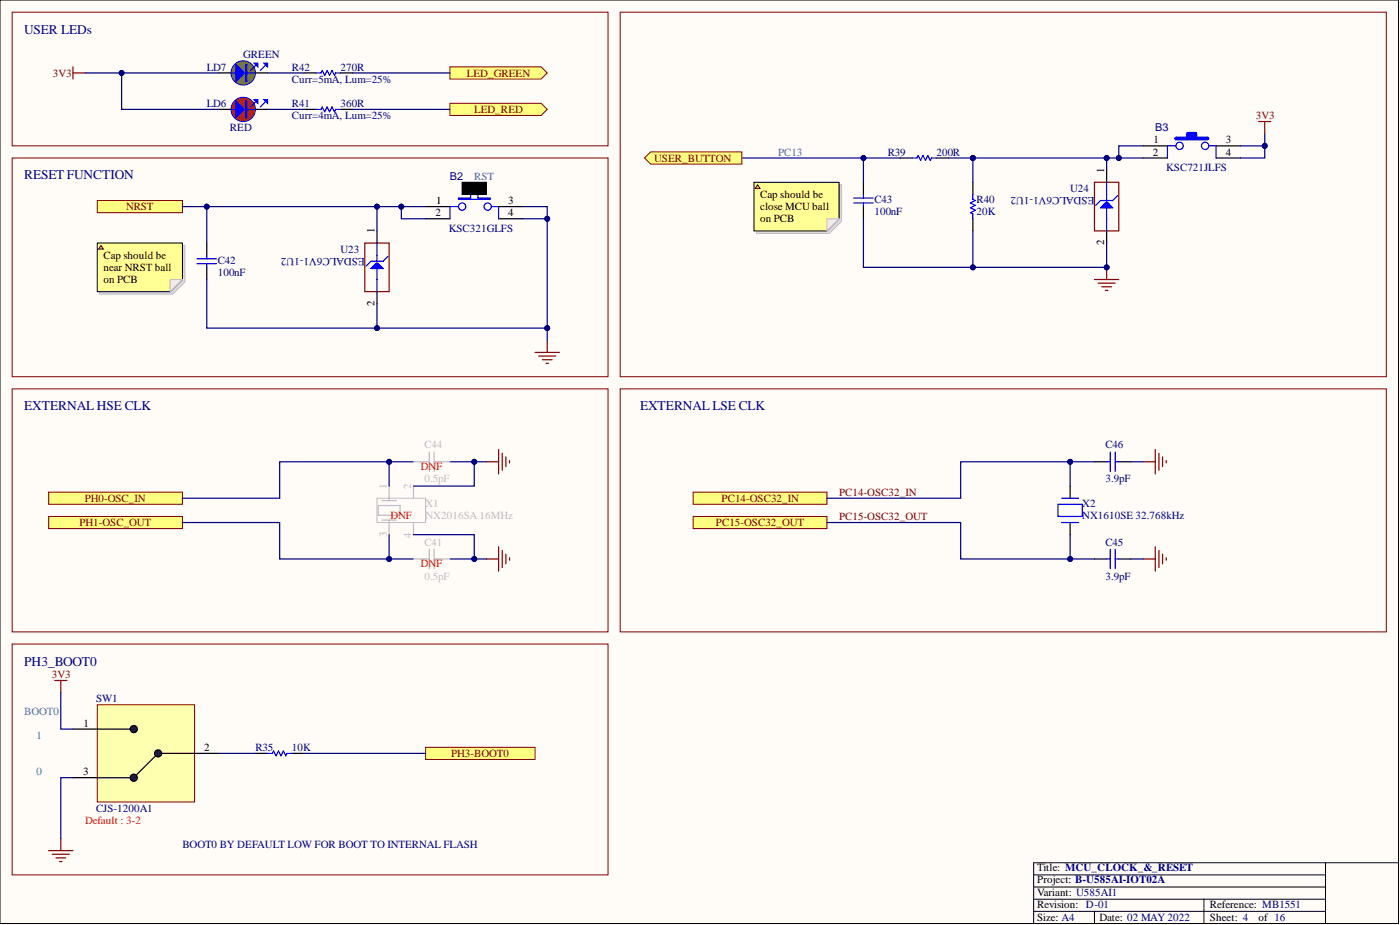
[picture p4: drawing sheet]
<svg xmlns="http://www.w3.org/2000/svg" width="292mm" height="193mm" viewBox="0 0 292 193" stroke-linecap="round" stroke-linejoin="round" font-family="sans-serif">
<defs><g id="words">
<g font-size="2.8" fill="#000080">
<text x="5.1" y="7">USER LEDs</text>
<text x="5.1" y="37.4">RESET FUNCTION</text>
<text x="5.1" y="85.6">EXTERNAL HSE CLK</text>
<text x="133.5" y="85.6">EXTERNAL LSE CLK</text>
<text x="5.1" y="138.8">PH3_BOOT0</text>
</g>
<g font-size="2.3" fill="#800000">
<text x="11" y="16">3V3</text>
<text x="97.4" y="16">LED_GREEN</text>
<text x="99" y="23.6">LED_RED</text>
<text x="262" y="24.8">3V3</text>
<text x="136.5" y="33.7">USER_BUTTON</text>
<text x="26.3" y="43.9">NRST</text>
<text x="17.7" y="104.7">PH0-OSC_IN</text>
<text x="150.5" y="104.7">PC14-OSC32_IN</text>
<text x="175.1" y="103.4">PC14-OSC32_IN</text>
<text x="16.6" y="109.8">PH1-OSC_OUT</text>
<text x="149.4" y="109.8">PC15-OSC32_OUT</text>
<text x="175.1" y="108.5">PC15-OSC32_OUT</text>
<text x="10.8" y="141.5">3V3</text>
<text x="94.1" y="157.9">PH3-BOOT0</text>
</g>
<g font-size="2.3" fill="#000080">
<text x="43.1" y="14.7">LD7</text>
<text x="50.7" y="12.2">GREEN</text>
<text x="60.9" y="17.2">Curr=5mA, Lum=25%</text>
<text x="60.9" y="14.7">R42</text>
<text x="71" y="14.7">270R</text>
<text x="43.1" y="22.3">LD6</text>
<text x="60.9" y="22.3">R41</text>
<text x="71" y="22.3">360R</text>
<text x="48" y="27.4">RED</text>
<text x="60.9" y="24.8">Curr=4mA, Lum=25%</text>
<text x="241" y="27.4">B3</text>
<text x="185.2" y="32.5">R39</text>
<text x="195.4" y="32.5">200R</text>
<text x="243.3" y="35.7">KSC721JLFS</text>
<text x="93.9" y="37.5">B2</text>
<text x="223.3" y="40.1">U24</text>
<text x="228.4" y="41.1" transform="rotate(-180 228.4 41.1)">ESDALC6V1-1U2</text>
<text x="182.4" y="44.9">100nF</text>
<text x="182.4" y="42.3">C43</text>
<text x="203.7" y="44.9">20K</text>
<text x="203.7" y="42.3">R40</text>
<text x="71" y="52.7">U23</text>
<text x="76.1" y="53.7" transform="rotate(-180 76.1 53.7)">ESDALC6V1-1U2</text>
<text x="93.6" y="48.4">KSC321GLFS</text>
<text x="45.4" y="57.5">100nF</text>
<text x="45.4" y="55">C42</text>
<text x="230.6" y="93.5">C46</text>
<text x="230.6" y="100.6">3.9pF</text>
<text x="225.8" y="105.7">X2</text>
<text x="225.8" y="108.2">NX1610SE 32.768kHz</text>
<text x="230.6" y="113.8">C45</text>
<text x="230.6" y="120.9">3.9pF</text>
<text x="20" y="146.5">SW1</text>
<text x="53.3" y="156.7">R35</text>
<text x="60.9" y="156.7">10K</text>
<text x="20" y="169.3">CJS-1200A1</text>
<text x="38.1" y="176.9">BOOT0 BY DEFAULT LOW FOR BOOT TO INTERNAL FLASH</text>
</g>
<g font-size="2.3">
<text x="240.7" y="29.9">1</text>
<text x="255.8" y="29.9">3</text>
<text x="240.5" y="32.5">2</text>
<text x="255.8" y="32.5">4</text>
<text x="158.6" y="41.3">Cap should be</text>
<text x="230.4" y="36" transform="rotate(-90 230.4 36)">1</text>
<text x="90.8" y="45.1">2</text>
<text x="91" y="42.6">1</text>
<text x="106.1" y="42.6">3</text>
<text x="106.1" y="45.1">4</text>
<text x="158.6" y="43.9">close MCU ball</text>
<text x="158.6" y="46.4">on PCB</text>
<text x="78.1" y="48.7" transform="rotate(-90 78.1 48.7)">1</text>
<text x="230.4" y="51.2" transform="rotate(-90 230.4 51.2)">2</text>
<text x="21.6" y="54">Cap should be</text>
<text x="21.6" y="56.5">near NRST ball</text>
<text x="21.6" y="59.1">on PCB</text>
<text x="78.1" y="63.9" transform="rotate(-90 78.1 63.9)">2</text>
<text x="17.4" y="151.6">1</text>
<text x="17.3" y="161.7">3</text>
<text x="42.6" y="156.7">2</text>
<text x="216.4" y="181.8">Title: MCU_CLOCK_&amp;_RESET</text>
<text x="216.4" y="184.3">Project: B-U585AI-IOT02A</text>
<text x="216.4" y="189.4">Revision: D-01</text>
<text x="216.4" y="186.8">Variant: U585AI1</text>
<text x="252.5" y="189.4">Reference: MB1551</text>
<text x="216.4" y="192.2">Size: A4</text>
<text x="229.4" y="192.2">Date: 02 MAY2022</text>
<text x="252.5" y="192.2">Sheet: 4</text>
<text x="262.6" y="192.2">of 16</text>
</g>
<g font-size="2.3" fill="#009cca">
<text x="162.4" y="32.5">PC13</text>
<text x="99" y="37.5">RST</text>
<text x="5.1" y="149.1">BOOT0</text>
<text x="7.6" y="154.1">1</text>
<text x="7.6" y="161.7">0</text>
</g>
<g font-size="2.3" fill="#bfbebc">
<text x="88.6" y="93.5">C44</text>
<text x="80.7" y="101.9" transform="rotate(-90 80.7 101.9)">1</text>
<text x="85.8" y="101.9" transform="rotate(-90 85.8 101.9)">2</text>
<text x="88.6" y="100.6">0.5pF</text>
<text x="88.8" y="105.7">X1</text>
<text x="80.7" y="112" transform="rotate(-90 80.7 112)">3</text>
<text x="85.8" y="112.1" transform="rotate(-90 85.8 112.1)">4</text>
<text x="88.6" y="113.8">C41</text>
<text x="88.8" y="108.2">NX2016SA 16MHz</text>
<text x="88.6" y="120.9">0.5pF</text>
</g>
<g font-size="2.3" fill="#f00">
<text x="87.8" y="98.1">DN</text>
<text x="91" y="98.1">F</text>
<text x="81.4" y="108.2">DNF</text>
<text x="87.8" y="118.4">DN</text>
<text x="91" y="118.4">F</text>
<text x="17.8" y="171.9">Default : 3-2</text>
</g>
</g></defs>
<path d="M0 0h291.8v192.7h-291.8z" fill-rule="evenodd" fill="#fffcf8"/>
<path d="M0 0h291.8v192.7h-291.8z" fill="none" stroke="#000" stroke-width=".21"/>
<path d="M0 0h291.8v192.7h-291.8z" fill-rule="evenodd" fill="#fffcf8"/>
<path d="M0 0h291.8v192.7h-291.8zM276.6 180v12.7M291.8 180h-76.1v12.7M215.7 182.5h60.9M215.7 185.1h60.9M215.7 190.1h60.9M215.7 187.6h60.9M228.4 190.1v2.6M251.2 187.6v5.1" fill="none" stroke="#000" stroke-width=".21"/>
<path d="M238.5 96.3h2.5M241 93.8v5.1M241.8 94.6v3.5M242.6 95.3v2M243.3 96.1v.5M238.5 116.6h2.5M241 114.1v5M241.8 114.8v3.6M242.6 115.6v2M243.3 116.4v.5" fill="none" stroke="#800000" stroke-width=".25"/>
<path d="M20.3 41.8h17.8v2.6h-17.8z" fill-rule="evenodd" fill="#ffff80"/>
<path d="M2.5 2.5h124.4v27.9h-124.4zM129.4 2.5h159.8v76.1h-159.8zM2.5 33h124.4v45.6h-124.4zM20.3 41.8h17.8v2.6h-17.8zM129.4 81.1h159.8v50.7h-159.8z" fill="none" stroke="#800000" stroke-width=".21"/>
<path d="M76.1 50.7h5.1v10.1h-5.1z" fill="none" stroke="#800000" stroke-width=".25"/>
<path d="M78.7 48.2v2.5M78.7 60.8v2.6" fill="none" stroke="#000" stroke-width=".25"/>
<path d="M77.6 55.8h2.1M77.9 56v-.5h1.5v.5M78.1 56v-.7h1.1v.7M78.4 55l-1 1h2.5l-1-1M78.4 55h.5M78.4 55v1M78.7 50.7v10.1M78.9 55v1M80.9 53.5l-1 1h-2.5l-1 1" fill="none" stroke="#00f" stroke-width=".25"/>
<path d="M88.8 155.9h22.8v2.5h-22.8z" fill-rule="evenodd" fill="#ffff80"/>
<path d="M2.5 134.4h124.4v48.1h-124.4zM88.8 155.9h22.8v2.5h-22.8z" fill="none" stroke="#800000" stroke-width=".21"/>
<path d="M111.6 73.5h5.1M112.4 74.3h3.6M113.2 75h2M113.9 75.8h.5M114.2 71v2.5" fill="none" stroke="#800000" stroke-width=".25"/>
<path d="M144.6 102.7h27.9v2.5h-27.9z" fill-rule="evenodd" fill="#ffff80"/>
<path d="M144.6 102.7h27.9v2.5h-27.9z" fill="none" stroke="#800000" stroke-width=".21"/>
<path d="M144.6 107.7h27.9v2.6h-27.9z" fill-rule="evenodd" fill="#ffff80"/>
<path d="M144.6 107.7h27.9v2.6h-27.9z" fill="none" stroke="#800000" stroke-width=".21"/>
<path d="M15.2 13.9v2.6M15.2 15.2h2.6" fill="none" stroke="#800000" stroke-width=".25"/>
<path d="M93.9 21.6h19l1.3 1.2-1.3 1.3h-19z" fill-rule="evenodd" fill="#ffff80"/>
<path d="M93.9 21.6h19l1.3 1.2-1.3 1.3h-19z" fill="none" stroke="#800000" stroke-width=".21"/>
<path d="M93.9 13.9h19l1.3 1.3-1.3 1.3h-19z" fill-rule="evenodd" fill="#ffff80"/>
<path d="M93.9 13.9h19l1.3 1.3-1.3 1.3h-19z" fill="none" stroke="#800000" stroke-width=".21"/>
<path d="M63.4 15.2h2.6M71 15.2h2.6M63.4 22.8h2.6M71 22.8h2.6" fill="none" stroke="#000" stroke-width=".25"/>
<path d="M66 15.2h1l.2-.5 .5 1 .6-1 .5 1 .5-1 .5 1 .2-.5h1M66 22.8h1l.2-.5 .5 1 .6-1 .5 1 .5-1 .5 1 .2-.5h1" fill="none" stroke="#00f" stroke-width=".25"/>
<circle cx="50.7" cy="15.2" r="2.54" fill="#0f0"/>
<circle cx="50.7" cy="15.2" r="2.54" fill="none" stroke="#00f" stroke-width=".21"/>
<path d="M53.3 13.7l-1 1M55.3 13.7l-1 1" fill="none" stroke="#00f" stroke-width=".25"/>
<path d="M53 13.2h.8v.7z" fill="#00f"/>
<path d="M53 13.2h.8v.7z" fill="none" stroke="#00f" stroke-width=".25"/>
<path d="M55.1 13.2h.7v.7z" fill="#00f"/>
<g fill="none" stroke="#00f" stroke-width=".25">
<path d="M48.2 15.2h5.1M49.2 15.5h1.5M49.2 15h1.5M49.2 14.7h1.3v1h-1.3M49.2 14.5h1v1.5h-1M49.2 14.2h.8v2h-.8M49.2 13.9h.5v2.6h-.5M49.5 13.7v3M50.7 15l-1.5-1.6v3.6l1.5-1.5M50.7 15v.5M51.3 13.4h.2v3.6h-.2zM51.3 15.5h.2"/>
<path d="M51.3 15h.2M55.1 13.2h.7v.7z"/>
</g>
<path d="M45.7 15.2h2.5M53.3 15.2h2.5" fill="none" stroke="#000" stroke-width=".25"/>
<path d="M101.5 96.3h2.5M104 93.8v5.1M104.8 94.6v3.5M105.6 95.3v2M106.3 96.1v.5M101.5 116.6h2.5M104 114.1v5M104.8 114.8v3.6M105.6 115.6v2M106.3 116.4v.5" fill="none" stroke="#800000" stroke-width=".25"/>
<path d="M10.1 102.7h28v2.5h-28z" fill-rule="evenodd" fill="#ffff80"/>
<path d="M10.1 102.7h28v2.5h-28z" fill="none" stroke="#800000" stroke-width=".21"/>
<path d="M10.1 107.7h28v2.6h-28z" fill-rule="evenodd" fill="#ffff80"/>
<path d="M2.5 81.1h124.4v50.7h-124.4zM10.1 107.7h28v2.6h-28z" fill="none" stroke="#800000" stroke-width=".21"/>
<circle cx="50.7" cy="22.8" r="2.54" fill="#f00"/>
<circle cx="50.7" cy="22.8" r="2.54" fill="none" stroke="#00f" stroke-width=".21"/>
<path d="M53.3 21.3l-1 1M55.3 21.3l-1 1" fill="none" stroke="#00f" stroke-width=".25"/>
<path d="M53 20.8h.8v.8z" fill="#00f"/>
<path d="M53 20.8h.8v.8z" fill="none" stroke="#00f" stroke-width=".25"/>
<path d="M55.1 20.8h.7v.8z" fill="#00f"/>
<g fill="none" stroke="#00f" stroke-width=".25">
<path d="M48.2 22.8h5.1M49.2 23.1h1.5M49.2 22.6h1.5M49.2 22.3h1.3v1h-1.3M49.2 22.1h1v1.5h-1M49.2 21.8h.8v2h-.8M49.2 21.6h.5v2.5h-.5M49.5 21.3v3M50.7 22.6l-1.5-1.6v3.6l1.5-1.5M50.7 22.6v.5M51.3 21h.2v3.6h-.2zM51.3 23.1h.2"/>
<path d="M51.3 22.6h.2M55.1 20.8h.7v.8zM41.1 54h4.1M41.1 55h4.1M43.1 53.2v.8M43.1 55v.8M95.7 41.3h2.5v-.7h1.5v.7h2.6v.3h-6.6zM95.7 43.1h-1.8v2.5M102.5 43.1h1.5v2.5"/>
<circle cx="96.4" cy="43.1" r=".76"/>
<circle cx="101.7" cy="43.1" r=".76"/>
</g>
<path d="M45.7 22.8h2.5M53.3 22.8h2.5M43.1 50.7v2.5M43.1 55.8v2.5M88.8 43.1h5.1M88.8 45.6h5.1M104 43.1h5.1M104 45.6h5.1" fill="none" stroke="#000" stroke-width=".25"/>
<path d="M78.7 103.9h10.1v5.1h-10.1z" fill="none" stroke="#bfbebc" stroke-width=".21"/>
<path d="M78.9 105.5h4.6v2h-4.6zM79.7 104.4h3M79.7 108.5h3M81.2 101.4v3M81.2 108.5v3M86.3 101.4v2.5M86.3 109v2.5" fill="none" stroke="#bfbebc" stroke-width=".25"/>
<path d="M96.4 38h5.1v2.6h-5.1z" fill-rule="evenodd" fill="#000"/>
<path d="M96.4 38h5.1v2.6h-5.1z" fill="none" stroke="#000" stroke-width=".21"/>
<path d="M236 96.3h2.5M223.3 111.5v5.1M236 116.6h2.5" fill="none" stroke="#000080" stroke-width=".25"/>
<circle cx="223.3" cy="116.6" r=".51" fill="#000080"/>
<circle cx="223.3" cy="116.6" r=".51" fill="none" stroke="#000080" stroke-width=".21"/>
<path d="M223.3 96.3v5.1" fill="none" stroke="#000080" stroke-width=".25"/>
<circle cx="223.3" cy="96.3" r=".51" fill="#000080"/>
<circle cx="223.3" cy="96.3" r=".51" fill="none" stroke="#000080" stroke-width=".21"/>
<path d="M109.1 45.6h5.1" fill="none" stroke="#000080" stroke-width=".25"/>
<circle cx="114.2" cy="45.6" r=".51" fill="#000080"/>
<circle cx="114.2" cy="45.6" r=".51" fill="none" stroke="#000080" stroke-width=".21"/>
<path d="M88.8 43.1h-5.1v2.5h5.1" fill="none" stroke="#000080" stroke-width=".25"/>
<circle cx="83.7" cy="43.1" r=".51" fill="#000080"/>
<circle cx="83.7" cy="43.1" r=".51" fill="none" stroke="#000080" stroke-width=".21"/>
<path d="M45.7 15.2h-20.3v7.6h20.3M55.8 15.2h7.6M73.6 15.2h20.3M55.8 22.8h7.6M73.6 22.8h20.3" fill="none" stroke="#000080" stroke-width=".25"/>
<circle cx="25.4" cy="15.2" r=".51" fill="#000080"/>
<circle cx="25.4" cy="15.2" r=".51" fill="none" stroke="#000080" stroke-width=".21"/>
<path d="M17.8 15.2h7.6" fill="none" stroke="#000080" stroke-width=".25"/>
<circle cx="25.4" cy="15.2" r=".51" fill="#000080"/>
<circle cx="25.4" cy="15.2" r=".51" fill="none" stroke="#000080" stroke-width=".21"/>
<path d="M38.1 109h20.3v7.6h22.8" fill="none" stroke="#000080" stroke-width=".25"/>
<circle cx="81.2" cy="116.6" r=".51" fill="#000080"/>
<circle cx="81.2" cy="116.6" r=".51" fill="none" stroke="#000080" stroke-width=".21"/>
<path d="M99 96.3v5.1h-12.7" fill="none" stroke="#000080" stroke-width=".25"/>
<circle cx="99" cy="96.3" r=".51" fill="#000080"/>
<circle cx="99" cy="96.3" r=".51" fill="none" stroke="#000080" stroke-width=".21"/>
<path d="M86.3 111.5h12.7v5.1" fill="none" stroke="#000080" stroke-width=".25"/>
<circle cx="99" cy="116.6" r=".51" fill="#000080"/>
<circle cx="99" cy="116.6" r=".51" fill="none" stroke="#000080" stroke-width=".21"/>
<path d="M93.9 116.6h7.6" fill="none" stroke="#000080" stroke-width=".25"/>
<circle cx="99" cy="116.6" r=".51" fill="#000080"/>
<circle cx="99" cy="116.6" r=".51" fill="none" stroke="#000080" stroke-width=".21"/>
<path d="M38.1 43.1h45.6" fill="none" stroke="#000080" stroke-width=".25"/>
<circle cx="43.1" cy="43.1" r=".51" fill="#000080"/>
<circle cx="43.1" cy="43.1" r=".51" fill="none" stroke="#000080" stroke-width=".21"/>
<circle cx="78.7" cy="43.1" r=".51" fill="#000080"/>
<circle cx="78.7" cy="43.1" r=".51" fill="none" stroke="#000080" stroke-width=".21"/>
<circle cx="83.7" cy="43.1" r=".51" fill="#000080"/>
<circle cx="83.7" cy="43.1" r=".51" fill="none" stroke="#000080" stroke-width=".21"/>
<path d="M78.7 63.4v5" fill="none" stroke="#000080" stroke-width=".25"/>
<circle cx="78.7" cy="68.4" r=".51" fill="#000080"/>
<circle cx="78.7" cy="68.4" r=".51" fill="none" stroke="#000080" stroke-width=".21"/>
<path d="M78.7 43.1v5.1" fill="none" stroke="#000080" stroke-width=".25"/>
<circle cx="78.7" cy="43.1" r=".51" fill="#000080"/>
<circle cx="78.7" cy="43.1" r=".51" fill="none" stroke="#000080" stroke-width=".21"/>
<path d="M43.1 58.3v10.1h71.1" fill="none" stroke="#000080" stroke-width=".25"/>
<circle cx="78.7" cy="68.4" r=".51" fill="#000080"/>
<circle cx="78.7" cy="68.4" r=".51" fill="none" stroke="#000080" stroke-width=".21"/>
<circle cx="114.2" cy="68.4" r=".51" fill="#000080"/>
<circle cx="114.2" cy="68.4" r=".51" fill="none" stroke="#000080" stroke-width=".21"/>
<path d="M109.1 43.1h5.1v27.9" fill="none" stroke="#000080" stroke-width=".25"/>
<circle cx="114.2" cy="45.6" r=".51" fill="#000080"/>
<circle cx="114.2" cy="45.6" r=".51" fill="none" stroke="#000080" stroke-width=".21"/>
<circle cx="114.2" cy="68.4" r=".51" fill="#000080"/>
<circle cx="114.2" cy="68.4" r=".51" fill="none" stroke="#000080" stroke-width=".21"/>
<path d="M43.1 43.1v7.6" fill="none" stroke="#000080" stroke-width=".25"/>
<circle cx="43.1" cy="43.1" r=".51" fill="#000080"/>
<circle cx="43.1" cy="43.1" r=".51" fill="none" stroke="#000080" stroke-width=".21"/>
<path d="M93.9 96.3h7.6" fill="none" stroke="#000080" stroke-width=".25"/>
<circle cx="99" cy="96.3" r=".51" fill="#000080"/>
<circle cx="99" cy="96.3" r=".51" fill="none" stroke="#000080" stroke-width=".21"/>
<path d="M86.3 96.3h-5.1v5.1" fill="none" stroke="#000080" stroke-width=".25"/>
<circle cx="81.2" cy="96.3" r=".51" fill="#000080"/>
<circle cx="81.2" cy="96.3" r=".51" fill="none" stroke="#000080" stroke-width=".21"/>
<path d="M81.2 96.3h-22.8v7.6h-20.3" fill="none" stroke="#000080" stroke-width=".25"/>
<circle cx="81.2" cy="96.3" r=".51" fill="#000080"/>
<circle cx="81.2" cy="96.3" r=".51" fill="none" stroke="#000080" stroke-width=".21"/>
<path d="M172.5 109h27.9v7.6h28" fill="none" stroke="#000080" stroke-width=".25"/>
<circle cx="223.3" cy="116.6" r=".51" fill="#000080"/>
<circle cx="223.3" cy="116.6" r=".51" fill="none" stroke="#000080" stroke-width=".21"/>
<path d="M228.4 96.3h-28v7.6h-27.9" fill="none" stroke="#000080" stroke-width=".25"/>
<circle cx="223.3" cy="96.3" r=".51" fill="#000080"/>
<circle cx="223.3" cy="96.3" r=".51" fill="none" stroke="#000080" stroke-width=".21"/>
<path d="M81.2 111.5v5.1h5.1" fill="none" stroke="#000080" stroke-width=".25"/>
<circle cx="81.2" cy="116.6" r=".51" fill="#000080"/>
<circle cx="81.2" cy="116.6" r=".51" fill="none" stroke="#000080" stroke-width=".21"/>
<path d="M228.4 58.3h5M229.1 59.1h3.6M229.9 59.8h2M230.9 55.8v2.5M230.6 60.6h.5M11.4 142h2.6M12.7 142v2.5M10.1 177.4h5.1M10.9 178.2h3.6M11.7 179h2M12.4 179.7h.5M12.7 174.9v2.5" fill="none" stroke="#800000" stroke-width=".25"/>
<path d="M12.7 144.5v7.6h2.5M15.2 162.2h-2.5v12.7" fill="none" stroke="#000080" stroke-width=".25"/>
<path d="M53.3 157.2h2.5M60.9 157.2h2.5" fill="none" stroke="#000" stroke-width=".25"/>
<path d="M55.8 157.2h1l.3-.5 .5 1 .5-1 .5 1 .5-1 .5 1 .3-.5h1" fill="none" stroke="#00f" stroke-width=".25"/>
<circle cx="230.9" cy="55.8" r=".51" fill="#000080"/>
<circle cx="230.9" cy="55.8" r=".51" fill="none" stroke="#000080" stroke-width=".21"/>
<path d="M228.4 38h5v10.2h-5z" fill="none" stroke="#800000" stroke-width=".25"/>
<path d="M180.1 38v2.6M187.8 33h2.5M195.4 33h2.5M203 38v2.6M230.9 35.5v2.5M180.1 43.1v2.5M203 45.6v2.6M230.9 48.2v2.5" fill="none" stroke="#000" stroke-width=".25"/>
<g fill="none" stroke="#00f" stroke-width=".25">
<path d="M190.3 33h1l.3-.5 .5 1 .5-1 .5 1 .5-1 .5 1 .3-.5h1M230.9 38v10.2M178.1 42.3h4.1M178.1 41.3h4.1M180.1 40.6v.7M180.1 42.3v.8M203 40.6v1l.5 .2-1 .5 1 .5-1 .6 1 .5-1 .5 .5 .2v1M229.9 43.1h2M230.1 43.4v-.6h1.6v.6M230.4 43.4v-.8h1v.8M230.6 42.3l-1 1.1h2.6l-1.1-1.1M230.6 42.3h.5"/>
<path d="M230.6 42.3v1.1M231.1 42.3v1.1M233.2 40.8l-1 1h-2.6l-1 1"/>
</g>
<path d="M258.8 30.4h5.1v2.6h-5.1" fill="none" stroke="#000080" stroke-width=".25"/>
<circle cx="263.9" cy="30.4" r=".51" fill="#000080"/>
<circle cx="263.9" cy="30.4" r=".51" fill="none" stroke="#000080" stroke-width=".21"/>
<path d="M154.8 33h33" fill="none" stroke="#000080" stroke-width=".25"/>
<circle cx="180.1" cy="33" r=".51" fill="#000080"/>
<circle cx="180.1" cy="33" r=".51" fill="none" stroke="#000080" stroke-width=".21"/>
<path d="M203 33v5" fill="none" stroke="#000080" stroke-width=".25"/>
<circle cx="203" cy="33" r=".51" fill="#000080"/>
<circle cx="203" cy="33" r=".51" fill="none" stroke="#000080" stroke-width=".21"/>
<path d="M203 48.2v7.6" fill="none" stroke="#000080" stroke-width=".25"/>
<circle cx="203" cy="55.8" r=".51" fill="#000080"/>
<circle cx="203" cy="55.8" r=".51" fill="none" stroke="#000080" stroke-width=".21"/>
<path d="M180.1 45.6v10.2h50.8v-5.1" fill="none" stroke="#000080" stroke-width=".25"/>
<circle cx="230.9" cy="55.8" r=".51" fill="#000080"/>
<circle cx="230.9" cy="55.8" r=".51" fill="none" stroke="#000080" stroke-width=".21"/>
<circle cx="203" cy="55.8" r=".51" fill="#000080"/>
<circle cx="203" cy="55.8" r=".51" fill="none" stroke="#000080" stroke-width=".21"/>
<path d="M263.9 27.9v2.5" fill="none" stroke="#000080" stroke-width=".25"/>
<circle cx="263.9" cy="30.4" r=".51" fill="#000080"/>
<circle cx="263.9" cy="30.4" r=".51" fill="none" stroke="#000080" stroke-width=".21"/>
<path d="M238.5 30.4h-5.1v2.6h5.1" fill="none" stroke="#000080" stroke-width=".25"/>
<circle cx="233.4" cy="33" r=".51" fill="#000080"/>
<circle cx="233.4" cy="33" r=".51" fill="none" stroke="#000080" stroke-width=".21"/>
<path d="M230.9 33h2.5" fill="none" stroke="#000080" stroke-width=".25"/>
<circle cx="233.4" cy="33" r=".51" fill="#000080"/>
<circle cx="233.4" cy="33" r=".51" fill="none" stroke="#000080" stroke-width=".21"/>
<circle cx="230.9" cy="33" r=".51" fill="#000080"/>
<circle cx="230.9" cy="33" r=".51" fill="none" stroke="#000080" stroke-width=".21"/>
<path d="M197.9 33h5.1" fill="none" stroke="#000080" stroke-width=".25"/>
<circle cx="203" cy="33" r=".51" fill="#000080"/>
<circle cx="203" cy="33" r=".51" fill="none" stroke="#000080" stroke-width=".21"/>
<path d="M203 33h27.9v2.5" fill="none" stroke="#000080" stroke-width=".25"/>
<circle cx="203" cy="33" r=".51" fill="#000080"/>
<circle cx="203" cy="33" r=".51" fill="none" stroke="#000080" stroke-width=".21"/>
<circle cx="230.9" cy="33" r=".51" fill="#000080"/>
<circle cx="230.9" cy="33" r=".51" fill="none" stroke="#000080" stroke-width=".21"/>
<path d="M180.1 33v5" fill="none" stroke="#000080" stroke-width=".25"/>
<circle cx="180.1" cy="33" r=".51" fill="#000080"/>
<circle cx="180.1" cy="33" r=".51" fill="none" stroke="#000080" stroke-width=".21"/>
<path d="M134.5 33l1.2-1.3h19.1v2.5h-19.1z" fill-rule="evenodd" fill="#ffff80"/>
<path d="M134.5 33l1.2-1.3h19.1v2.5h-19.1z" fill="none" stroke="#800000" stroke-width=".21"/>
<path d="M262.6 25.4h2.5M263.9 25.4v2.5" fill="none" stroke="#800000" stroke-width=".25"/>
<g fill="none" stroke="#00f" stroke-width=".25">
<path d="M245.4 30.4h-1.8v2.6M247.9 28.7h-2.5v.2M249.4 28.7h2.6v.2M252.2 30.4h1.5v2.6"/>
<circle cx="246.1" cy="30.4" r=".76"/>
<circle cx="251.4" cy="30.4" r=".76"/>
</g>
<path d="M238.5 30.4h5.1M238.5 33h5.1M253.7 30.4h5.1M253.7 33h5.1" fill="none" stroke="#000" stroke-width=".25"/>
<path d="M245.4 28.9h6.6M247.9 28.7v-.8h1.5v.8M247.9 28.1h1.5" fill="none" stroke="#00f" stroke-width=".76"/>
<path d="M45.7 157.2h7.6M63.4 157.2h25.4" fill="none" stroke="#000080" stroke-width=".25"/>
<path d="M20.3 147h20.3v20.3h-20.3z" fill-rule="evenodd" fill="#ffffb0"/>
<path d="M20.3 147h20.3v20.3h-20.3z" fill="none" stroke="#800000" stroke-width=".21"/>
<path d="M15.2 152.1h5.1M33 157.2h5.1M40.6 157.2h5.1M15.2 162.2h5.1" fill="none" stroke="#000" stroke-width=".25"/>
<path d="M33 157.2l-5.1 5" fill="none" stroke="#00001e" stroke-width=".25"/>
<path d="M20.3 162.2h7.6" fill="none" stroke="#04002a" stroke-width=".25"/>
<circle cx="33" cy="157.2" r=".76" fill="#1d1d1d"/>
<circle cx="33" cy="157.2" r=".76" fill="none" stroke="#000010" stroke-width=".21"/>
<circle cx="27.9" cy="162.2" r=".76" fill="#1d1d1d"/>
<circle cx="27.9" cy="162.2" r=".76" fill="none" stroke="#000010" stroke-width=".21"/>
<path d="M20.3 152.1h7.6M38.1 157.2h2.5" fill="none" stroke="#000" stroke-width=".25"/>
<circle cx="27.9" cy="152.1" r=".76" fill="#1d1d1d"/>
<circle cx="27.9" cy="152.1" r=".76" fill="none" stroke="#000010" stroke-width=".21"/>
<path d="M86.3 96.3h3.3M89.6 94.3v4.1M90.6 96.3h3.3M90.6 94.3v4.1M86.3 116.6h3.3M89.6 114.6v4M90.6 114.6v4M90.6 116.6h3.3" fill="none" stroke="#bfbebc" stroke-width=".25"/>
<path d="M220.7 105.2h5.1v2.5h-5.1z" fill-rule="evenodd" fill="#fff"/>
<path d="M230.9 96.3h.8M231.7 94.3v4.1M232.7 94.3v4.1M232.7 96.3h.7M220.7 105.2h5.1v2.5h-5.1zM221.5 103.9h3.6M221.5 109h3.6M230.9 116.6h.8M231.7 114.6v4M232.7 114.6v4M232.7 116.6h.7" fill="none" stroke="#00f" stroke-width=".25"/>
<path d="M228.4 96.3h2.5M233.4 96.3h2.6M223.3 101.4v2.5M223.3 109v2.5M228.4 116.6h2.5M233.4 116.6h2.6" fill="none" stroke="#000" stroke-width=".25"/>
<path d="M20.8 51.2h17.8v7.6l-2.6 2.6h-15.2z" fill-rule="evenodd" fill="#e0ddd7"/>
<path d="M20.8 51.2h17.8v7.6l-2.6 2.6h-15.2z" fill="none" stroke="#bfbdba" stroke-width=".21"/>
<path d="M20.3 50.7h17.8v7.6l-2.6 2.5h-15.2z" fill-rule="evenodd" fill="#ffff96"/>
<path d="M20.3 50.7h17.8v7.6l-2.6 2.5h-15.2z" fill="none" stroke="#000" stroke-width=".21"/>
<path d="M35.5 58.3h2.6l-2.6 2.5z" fill="#f2f0d8"/>
<path d="M35.5 58.3h2.6l-2.6 2.5z" fill="none" stroke="#bfbdba" stroke-width=".21"/>
<path d="M21.1 51.2l.5 .8h-1z" fill="#ffcc78"/>
<path d="M21.1 51.2l.5 .8h-1z" fill="none" stroke="#300" stroke-width=".21"/>
<path d="M157.8 38.5h17.8v7.6l-2.6 2.6h-15.2z" fill-rule="evenodd" fill="#e0ddd7"/>
<path d="M157.8 38.5h17.8v7.6l-2.6 2.6h-15.2z" fill="none" stroke="#bfbdba" stroke-width=".21"/>
<path d="M157.3 38h17.8v7.6l-2.6 2.6h-15.2z" fill-rule="evenodd" fill="#ffff96"/>
<path d="M157.3 38h17.8v7.6l-2.6 2.6h-15.2z" fill="none" stroke="#000" stroke-width=".21"/>
<path d="M172.5 45.6h2.6l-2.6 2.6z" fill="#f2f0d8"/>
<path d="M172.5 45.6h2.6l-2.6 2.6z" fill="none" stroke="#bfbdba" stroke-width=".21"/>
<path d="M158.1 38.5l.5 .8h-1z" fill="#ffcc78"/>
<path d="M158.1 38.5l.5 .8h-1z" fill="none" stroke="#300" stroke-width=".21"/>
<use href="#words"/>
</svg>
